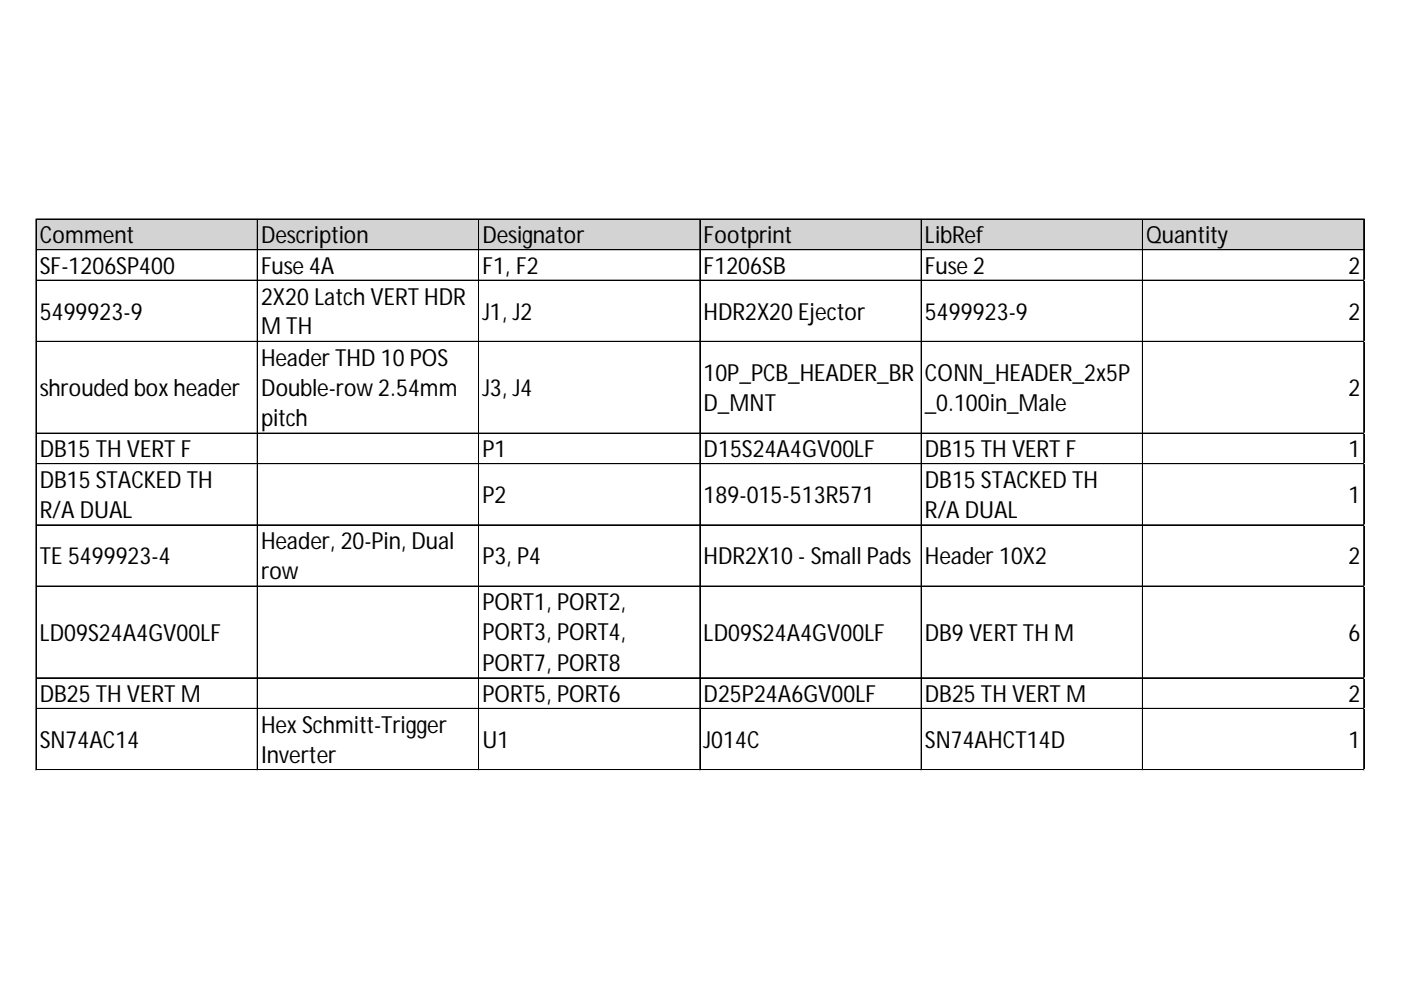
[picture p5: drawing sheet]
<svg xmlns="http://www.w3.org/2000/svg" width="297mm" height="210mm" viewBox="0 0 297 210" stroke-linecap="round" stroke-linejoin="round" font-family="sans-serif">
<defs><g id="words">
<g font-size="5">
<text x="8.4" y="51.6">Comment</text>
<text x="55.3" y="51.6">Description</text>
<text x="102.3" y="51.6">Designator</text>
<text x="149.2" y="51.6">Footprint</text>
<text x="196.1" y="51.6">LibRef</text>
<text x="243" y="51.6">Quantity</text>
<text x="8.4" y="58.1">SF-1206SP400</text>
<text x="55.3" y="58.1">Fuse 4A</text>
<text x="102.3" y="58.1">F1, F2</text>
<text x="149.2" y="58.1">F1206SB</text>
<text x="196.1" y="58.1">Fuse 2</text>
<text x="285.9" y="58.1">2</text>
<text x="55.3" y="64.6">2X20 Latch VERT HDR</text>
<text x="8.4" y="67.8">5499923-9</text>
<text x="55.3" y="70.9">M TH</text>
<text x="102.3" y="67.8">J1, J2</text>
<text x="149.2" y="67.8">HDR2X20 Ejector</text>
<text x="196.1" y="67.8">5499923-9</text>
<text x="285.9" y="67.8">2</text>
<text x="55.3" y="77.5">Header THD 10 POS</text>
<text x="55.3" y="83.9">Double-row 2.54mm</text>
<text x="149.2" y="80.8">10P_PCB_HEADER_BR</text>
<text x="196.1" y="80.8">CONN_HEADER_2x5P</text>
<text x="8.4" y="84">shrouded box header</text>
<text x="102.3" y="84">J3, J4</text>
<text x="149.2" y="87.1">D_MNT</text>
<text x="196.1" y="87.1">_0.100in_Male</text>
<text x="285.9" y="84">2</text>
<text x="55.3" y="90.4">pitch</text>
<text x="8.4" y="97">DB15 TH VERT F</text>
<text x="102.3" y="97">P1</text>
<text x="149.2" y="97">D15S24A4GV00LF</text>
<text x="196.1" y="97">DB15 TH VERT F</text>
<text x="285.9" y="97">1</text>
<text x="8.4" y="103.5">DB15 STACKED TH</text>
<text x="102.3" y="106.7">P2</text>
<text x="149.2" y="106.7">189-015-513R571</text>
<text x="196.1" y="103.5">DB15 STACKED TH</text>
<text x="285.9" y="106.7">1</text>
<text x="8.4" y="109.8">R/A DUAL</text>
<text x="196.1" y="109.8">R/A DUAL</text>
<text x="8.4" y="119.7">TE 5499923-4</text>
<text x="55.3" y="116.4">Header, 20-Pin, Dual</text>
<text x="102.3" y="119.7">P3, P4</text>
<text x="149.2" y="119.7">HDR2X10 - Small Pads</text>
<text x="196.1" y="119.7">Header 10X2</text>
<text x="285.9" y="119.7">2</text>
<text x="55.3" y="122.8">row</text>
<text x="102.3" y="129.4">PORT1, PORT2,</text>
<text x="8.4" y="135.9">LD09S24A4GV00LF</text>
<text x="102.3" y="135.8">PORT3, PORT4,</text>
<text x="149.2" y="135.9">LD09S24A4GV00LF</text>
<text x="196.1" y="135.9">DB9 VERT TH M</text>
<text x="285.9" y="135.9">6</text>
<text x="102.3" y="142.2">PORT7, PORT8</text>
<text x="8.4" y="148.9">DB25 TH VERT M</text>
<text x="102.3" y="148.9">PORT5, PORT6</text>
<text x="149.2" y="148.9">D25P24A6GV00LF</text>
<text x="196.1" y="148.9">DB25 TH VERT M</text>
<text x="285.9" y="148.9">2</text>
<text x="55.3" y="155.4">Hex Schmitt-Trigger</text>
<text x="8.4" y="158.6">SN74AC14</text>
<text x="55.3" y="161.7">Inverter</text>
<text x="102.3" y="158.6">U1</text>
<text x="149.2" y="158.6">J014C</text>
<text x="196.1" y="158.6">SN74AHCT14D</text>
<text x="285.9" y="158.6">1</text>
</g>
</g></defs>
<path d="M7.7 46.5h281.6v6.5h-281.6z" fill="#d3d3d3"/>
<g fill="none" stroke="#000" stroke-width=".21">
<path d="M7.6 46.4v116.9M7.7 46.4v116.9M7.8 46.4h281.5M7.8 46.5h281.5M7.8 52.9h281.5M7.8 53h281.5M7.8 59.4h281.5M7.8 59.5h281.5M54.5 46.6v116.7M54.6 46.6v116.7M101.5 46.6v116.7M148.4 46.6v116.7"/>
<path d="M195.3 46.6v116.7M195.4 46.6v116.7M242.2 46.6v116.7M242.3 46.6v116.7M289.1 46.6v116.7M289.2 46.6v116.7M7.8 72.4h281.5M7.8 91.8h281.5M7.8 91.9h281.5M7.8 98.3h281.5M7.8 98.4h281.5M7.8 111.3h281.5"/>
<path d="M7.8 124.2h281.5M7.8 124.3h281.5M7.8 143.7h281.5M7.8 143.8h281.5M7.8 150.2h281.5M7.8 150.3h281.5M7.8 163.2h281.5"/>
</g>
<path d="M7.6 163.3h.1" fill="none" stroke="#d4d4d4" stroke-width=".21"/>
<path d="M7.6 163.3h.2z" fill="#d4d4d4"/>
<path d="M54.5 163.3h.1" fill="none" stroke="#d4d4d4" stroke-width=".21"/>
<path d="M54.5 163.3h.2z" fill="#d4d4d4"/>
<path d="M101.5 163.3h.1" fill="none" stroke="#d4d4d4" stroke-width=".21"/>
<path d="M101.5 163.3h.1z" fill="#d4d4d4"/>
<path d="M148.4 163.3h.1" fill="none" stroke="#d4d4d4" stroke-width=".21"/>
<path d="M148.4 163.3h.1z" fill="#d4d4d4"/>
<path d="M195.3 163.3h.1" fill="none" stroke="#d4d4d4" stroke-width=".21"/>
<path d="M195.3 163.3h.1z" fill="#d4d4d4"/>
<path d="M242.2 163.3h.1" fill="none" stroke="#d4d4d4" stroke-width=".21"/>
<path d="M242.2 163.3h.1z" fill="#d4d4d4"/>
<path d="M289.1 163.3h.1" fill="none" stroke="#d4d4d4" stroke-width=".21"/>
<path d="M289.1 163.3h.2z" fill="#d4d4d4"/>
<path d="M289.3 59.4h.1" fill="none" stroke="#d4d4d4" stroke-width=".21"/>
<path d="M289.3 59.4v.1z" fill="#d4d4d4"/>
<path d="M289.3 72.4h.1" fill="none" stroke="#d4d4d4" stroke-width=".21"/>
<path d="M289.3 72.4v.1z" fill="#d4d4d4"/>
<path d="M289.3 91.8h.1" fill="none" stroke="#d4d4d4" stroke-width=".21"/>
<path d="M289.3 91.8v.2z" fill="#d4d4d4"/>
<path d="M289.3 98.3h.1" fill="none" stroke="#d4d4d4" stroke-width=".21"/>
<path d="M289.3 98.3v.1z" fill="#d4d4d4"/>
<path d="M289.3 111.3h.1" fill="none" stroke="#d4d4d4" stroke-width=".21"/>
<path d="M289.3 111.3v.1z" fill="#d4d4d4"/>
<path d="M289.3 124.2h.1" fill="none" stroke="#d4d4d4" stroke-width=".21"/>
<path d="M289.3 124.2v.2z" fill="#d4d4d4"/>
<path d="M289.3 143.7h.1" fill="none" stroke="#d4d4d4" stroke-width=".21"/>
<path d="M289.3 143.7v.1z" fill="#d4d4d4"/>
<path d="M289.3 150.2h.1" fill="none" stroke="#d4d4d4" stroke-width=".21"/>
<path d="M289.3 150.2v.1z" fill="#d4d4d4"/>
<path d="M289.3 163.2h.1" fill="none" stroke="#d4d4d4" stroke-width=".21"/>
<path d="M289.3 163.2v.1z" fill="#d4d4d4"/>
<use href="#words"/>
</svg>
